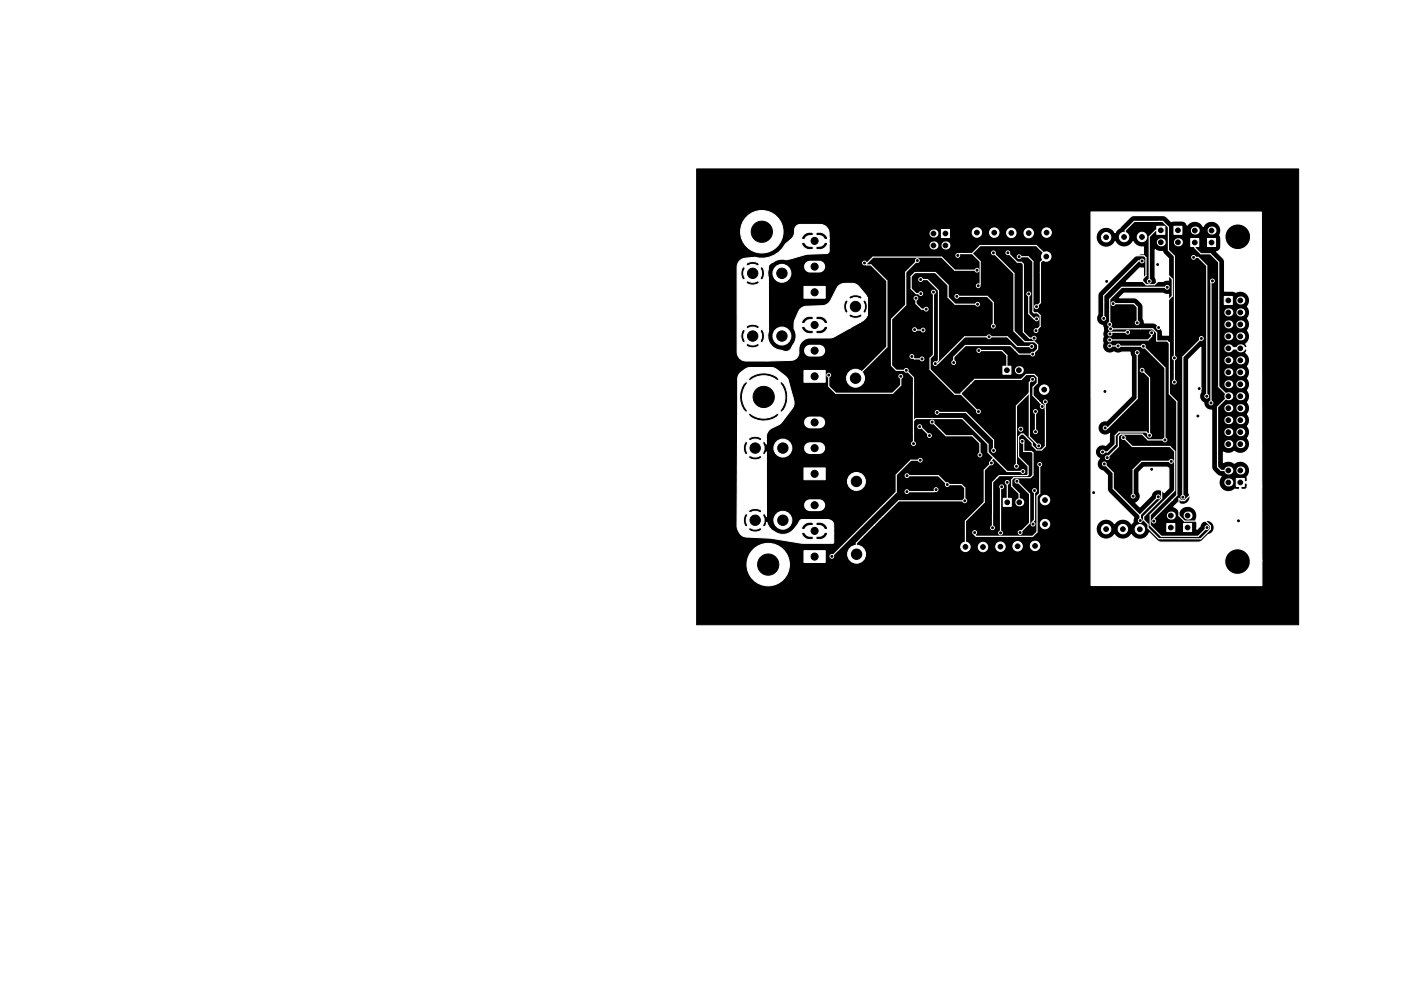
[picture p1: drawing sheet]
<svg xmlns="http://www.w3.org/2000/svg" width="297mm" height="210mm" viewBox="0 0 297 210" stroke-linecap="round" stroke-linejoin="round" font-family="sans-serif">
<path d="M147.7 35.8h127.6v96.8h-127.6z" fill="#000" stroke="#000" stroke-width=".21"/>
<g fill="#fff" stroke="#fff" stroke-width=".21">
<circle cx="238.1" cy="112.3" r="1"/>
<circle cx="238.3" cy="50.3" r="1"/>
<circle cx="241.7" cy="112.3" r="1"/>
<circle cx="242.1" cy="50.3" r="1"/>
<circle cx="234.5" cy="112.3" r="1"/>
<circle cx="234.5" cy="50.3" r="1"/>
<circle cx="208.4" cy="116.1" r="1"/>
<circle cx="210.8" cy="49.4" r="1"/>
<circle cx="162.9" cy="119.8" r="4.5"/>
<circle cx="161.5" cy="49.2" r="4.5"/>
<circle cx="221.6" cy="106.1" r="1"/>
<circle cx="221.8" cy="54.4" r="1"/>
<circle cx="204.7" cy="116" r="1"/>
<circle cx="207.1" cy="49.3" r="1"/>
<circle cx="215.8" cy="115.9" r="1"/>
<circle cx="218.1" cy="49.4" r="1"/>
<circle cx="221.4" cy="82.7" r="1"/>
<circle cx="221.6" cy="111.2" r="1"/>
<circle cx="212.1" cy="116" r="1"/>
<circle cx="214.4" cy="49.4" r="1"/>
<circle cx="219.5" cy="115.8" r="1"/>
<circle cx="221.9" cy="49.3" r="1"/>
</g>
<circle cx="249.7" cy="51.4" r=".85" fill="#fff"/>
<g fill="#fff" stroke="#fff" stroke-width=".21">
<path d="M248.9 48h1.7v1.7h-1.7z"/>
<path d="M170.5 116.8h4.5v2.5h-4.5z"/>
<path d="M170.5 78.6h4.5v2.5h-4.5z"/>
<path d="M170.5 99.3h4.5v2.5h-4.5z"/>
<path d="M170.5 60.8h4.5v2.5h-4.5z"/>
<circle cx="166" cy="110.4" r="1.9"/>
<circle cx="159.6" cy="71.3" r="1.9"/>
<circle cx="166" cy="95.1" r="1.9"/>
<circle cx="159.6" cy="58" r="1.9"/>
<circle cx="161.9" cy="84.2" r="4.5"/>
</g>
<path d="M171.7 51.1h2M171.7 56.6h2M171.7 68.9h2M171.7 74.4h2M171.7 89.6h2M171.7 95.1h2M171.7 107.2h2M171.7 112.6h2" fill="none" stroke="#fff" stroke-width="2.5"/>
<g fill="#fff">
<circle cx="197.9" cy="52.1" r=".85"/>
<circle cx="197.9" cy="49.5" r=".85"/>
<circle cx="200.5" cy="52.1" r=".85"/>
</g>
<path d="M199.6 48.7h1.7v1.7h-1.7z" fill="#fff" stroke="#fff" stroke-width=".21"/>
<circle cx="253.3" cy="48.9" r=".85" fill="#fff"/>
<path d="M252.5 50.6h1.7v1.7h-1.7z" fill="#fff" stroke="#fff" stroke-width=".21"/>
<circle cx="256.9" cy="48.9" r=".85" fill="#fff"/>
<path d="M256 50.6h1.7v1.7h-1.7z" fill="#fff" stroke="#fff" stroke-width=".21"/>
<circle cx="246.1" cy="51.4" r=".85" fill="#fff"/>
<g fill="#fff" stroke="#fff" stroke-width=".21">
<path d="M245.3 48h1.7v1.7h-1.7z"/>
<circle cx="181.4" cy="80.2" r="1.9"/>
<circle cx="181.4" cy="65" r="1.9"/>
</g>
<circle cx="251.8" cy="109.4" r=".85" fill="#fff"/>
<path d="M250.9 111.1h1.7v1.7h-1.7z" fill="#fff" stroke="#fff" stroke-width=".21"/>
<circle cx="248.2" cy="109.4" r=".85" fill="#fff"/>
<path d="M247.4 111.1h1.7v1.7h-1.7z" fill="#fff" stroke="#fff" stroke-width=".21"/>
<circle cx="216.1" cy="106.6" r=".85" fill="#fff"/>
<g fill="#fff" stroke="#fff" stroke-width=".21">
<path d="M212.7 105.7h1.7v1.7h-1.7z"/>
<path d="M212.6 77.7h1.7v1.7h-1.7z"/>
</g>
<circle cx="216" cy="78.5" r=".85" fill="#fff"/>
<g fill="#fff" stroke="#fff" stroke-width=".21">
<path d="M259.6 62.9h1.7v1.7h-1.7z"/>
<circle cx="181.6" cy="117.6" r="1.9"/>
<circle cx="181.6" cy="102.1" r="1.9"/>
</g>
<g fill="#fff">
<circle cx="263" cy="63.7" r=".85"/>
<circle cx="260.4" cy="66.3" r=".85"/>
<circle cx="263" cy="66.3" r=".85"/>
<circle cx="260.4" cy="68.8" r=".85"/>
<circle cx="263" cy="68.8" r=".85"/>
<circle cx="260.4" cy="71.4" r=".85"/>
<circle cx="263" cy="71.4" r=".85"/>
<circle cx="260.4" cy="73.9" r=".85"/>
<circle cx="263" cy="73.9" r=".85"/>
<circle cx="260.4" cy="76.4" r=".85"/>
<circle cx="263" cy="76.4" r=".85"/>
<circle cx="260.4" cy="79" r=".85"/>
<circle cx="263" cy="79" r=".85"/>
<circle cx="260.4" cy="81.5" r=".85"/>
<circle cx="263" cy="81.5" r=".85"/>
<circle cx="260.4" cy="84.1" r=".85"/>
<circle cx="263" cy="84.1" r=".85"/>
<circle cx="260.4" cy="86.6" r=".85"/>
<circle cx="263" cy="86.6" r=".85"/>
<circle cx="260.4" cy="89.1" r=".85"/>
<circle cx="263" cy="89.1" r=".85"/>
<circle cx="260.4" cy="91.7" r=".85"/>
<circle cx="263" cy="91.7" r=".85"/>
<circle cx="260.4" cy="94.2" r=".85"/>
<circle cx="263" cy="94.2" r=".85"/>
<circle cx="260.4" cy="99.8" r=".85"/>
<circle cx="263" cy="99.8" r=".85"/>
<circle cx="260.4" cy="102.4" r=".85"/>
</g>
<g fill="#fff" stroke="#fff" stroke-width=".21">
<path d="M262.1 101.5h1.7v1.7h-1.7z"/>
<path d="M157 79.1l1.2-.9 .6-.2h4.9l1 .4 2 1.6 .3 .5h-1.8a4.6 4.6 0 0 0-6.6 0l3.3 3.3 3.3-3.3h1.8l1.1 3.8h-1.1a4.2 4.2 0 0 0-1.4-3.4l-3.3 3.3h-.8l-3.3-3.3a4.6 4.6 0 0 0 0 6.6l3.3-3.3h.8l3.3 3.3a4 4 0 0 0 1.4-3.2h1.1l.3 1.3-.3 .8-1.1 1.5h-1.8l-3.3-3.3-3.3 3.3a4.6 4.6 0 0 0 6.6 0h1.8l-1.4 1.9-1.9 1a2.1 2.1 0 0 0-1.2 1.9v.5h-.9a1.94 1.94 0 0 0-2.9 0l1.4 1.4 1.5-1.4h.9v1l-.2-.4-.3-.2-1.5 1.5h-.8l-1.5-1.5a1.94 1.94 0 0 0 0 2.9l1.5-1.4h.8l1.5 1.4 .3-.2 .2-.4v1h-.9l-1.5-1.4-1.4 1.4a1.94 1.94 0 0 0 2.9 0h.9v11.6h-.9a1.94 1.94 0 0 0-2.9 0l1.4 1.5 1.5-1.5h.9v1.1l-.2-.4-.3-.3-1.5 1.5h-.8l-1.5-1.5a1.94 1.94 0 0 0 0 2.9l1.5-1.4h.8l1.5 1.4a1.08 1.08 0 0 0 .6-1l.8 1.4h-1.8l-1.5-1.4-1.4 1.4a1.94 1.94 0 0 0 2.9 0h1.8a3.3 3.3 0 0 0 5.1-.1l.7-1a1.04 1.04 0 0 1 .9-.9h5.3a1.27 1.27 0 0 1 1.4 1.1v.8h-1.3l-.5-.8a2.18 2.18 0 0 0-2-.5 2.98 2.98 0 0 0-2.6 .5 .9 .9 0 0 0-.4 1h2.4v-1.5h.6v1.5h2.4l.1-.2h1.3v1.1h-1.3l-.1-.3h-5.4a1.41 1.41 0 0 0 1.4 1.6h1v-1.6h.6v1.6a1.99 1.99 0 0 0 2.5-1.3h1.3l-.1 2.1a41.2 41.2 0 0 1-13.3-1.1l-5.2-.3a2.28 2.28 0 0 1-1.9-2.3l.1-31.2 .2-.7z"/>
<path d="M156.8 55.4l.9-.6 2.3-.2a5.6 5.6 0 0 0 6.5-2.8l1.4-1.2 .5-1.1a1.43 1.43 0 0 1 1.3-1.9h4.5a1.9 1.9 0 0 1 1.6 1.9v1h-.3l-.3-.5-.5-.5a3.3 3.3 0 0 0-2.3-.2 1.99 1.99 0 0 0-2.4 1.2v.3h2.4v-1.5h.6v1.5h2.4l.1-.3h.3v1.2h-.3l-.1-.3h-5.4a1.41 1.41 0 0 0 1.4 1.6h1v-1.6h.6v1.6a1.99 1.99 0 0 0 2.5-1.3h.3v1.5l-.1 .3-.3 .3-4.4 .2-4.3 1.1a4.1 4.1 0 0 0-3.3 .7l-.3 .3h-2.1l-.2-.3-.5-.2a2.01 2.01 0 0 0-2.2 .5l1.5 1.5 1.4-1.5h2.1l-.2 .4-.1 1.7h-.7a1.71 1.71 0 0 0-.6-1.7l-1.5 1.5h-.8l-1.5-1.5-.3 .3-.2 .5a2.01 2.01 0 0 0 .5 2.1l1.5-1.4h.8l1.5 1.4 .3-.3 .3-.9h.7l.1 1.7h-1.9l-1.4-1.5-1.5 1.5 .3 .3 .5 .2a2.01 2.01 0 0 0 2.1-.5h1.9l.1 9.5h-2l-.2-.3-.5-.2a2.01 2.01 0 0 0-2.2 .5l1.5 1.5 1.4-1.5h2l-.2 2.1h-.7a1.71 1.71 0 0 0-.6-1.6l-1.5 1.4h-.8l-1.5-1.4-.3 .2-.2 .5a2.01 2.01 0 0 0 .5 2.1l1.5-1.4h.8l1.5 1.4 .3-.3 .3-.9h.7l.1 .7 .5 1h-2.4l-1.4-1.5-1.5 1.5 .3 .3 .5 .2a2.01 2.01 0 0 0 2.1-.5h2.5a3.4 3.4 0 0 0 2.1 1.1l.6 .2a1.32 1.32 0 0 0 1.6-.7l.3-.6a2.98 2.98 0 0 0 .2-3.5l.1-1.6 .9-2 .5-.6 .9-.5 3.6-.1a2.1 2.1 0 0 0 1.8-1.2l1.4-2.8 .6-.5 .7-.3h2.1l.8 .3 1.8 2.1 .4 .7h-1.1a1.94 1.94 0 0 0-2.9 0l1.5 1.4 1.4-1.4h1.1v2l-.1-.9-.2-.5-.3-.2-1.5 1.4h-.8l-1.5-1.4a1.94 1.94 0 0 0 0 2.9l1.5-1.5h.8l1.5 1.5 .3-.2 .3-1.1v1.7h-1.1l-1.4-1.4-1.5 1.4a1.94 1.94 0 0 0 2.9 0h1.1l-.6 .8-.9 .7h-6.9l-.3-.5-.5-.5a3.3 3.3 0 0 0-2.3-.3 1.99 1.99 0 0 0-2.4 1.3v.2h2.4v-1.5h.6v1.5h2.4l.1-.2h6.9l-2.1 1.1h-4.8l-.1-.3h-5.4a1.41 1.41 0 0 0 1.4 1.6h1v-1.6h.6v1.6a1.99 1.99 0 0 0 2.5-1.3h4.8l-3.9 2.1-4.7 .1a2.48 2.48 0 0 0-2.3 3.1 1.67 1.67 0 0 1-1.6 1.7l-9.9 .1a1.9 1.9 0 0 1-1.6-1.9v-18l.1-.6z"/>
<circle cx="160.1" cy="110.4" r="1.9"/>
<circle cx="165.8" cy="71.3" r="1.9"/>
<circle cx="160.1" cy="95.1" r="1.9"/>
<circle cx="165.8" cy="58" r="1.9"/>
<circle cx="193.3" cy="75.6" r=".4"/>
<circle cx="207.2" cy="57.3" r=".4"/>
<circle cx="183.3" cy="55.8" r=".4"/>
<circle cx="195.5" cy="76.1" r=".4"/>
<circle cx="219" cy="75.1" r=".4"/>
<circle cx="202.2" cy="76.9" r=".4"/>
<circle cx="210.6" cy="53.6" r=".4"/>
<circle cx="213.7" cy="53.6" r=".4"/>
<circle cx="219.3" cy="71.7" r=".4"/>
<circle cx="219.6" cy="70.1" r=".4"/>
<circle cx="216.1" cy="54.5" r=".4"/>
<circle cx="202.9" cy="62.9" r=".4"/>
<circle cx="210.6" cy="69.2" r=".4"/>
<circle cx="175.7" cy="79.6" r=".4"/>
<circle cx="191" cy="79.8" r=".4"/>
<circle cx="216.7" cy="93.6" r=".4"/>
<circle cx="219" cy="111.2" r=".4"/>
<circle cx="219.3" cy="104.1" r=".4"/>
<circle cx="204.6" cy="106.2" r=".4"/>
<circle cx="200.8" cy="102.8" r=".4"/>
<circle cx="216.4" cy="91.1" r=".4"/>
<circle cx="192.3" cy="100.9" r=".4"/>
<circle cx="206.7" cy="113" r=".4"/>
<circle cx="220.4" cy="98.5" r=".4"/>
<circle cx="212.1" cy="113.1" r=".4"/>
<circle cx="212.4" cy="103.3" r=".4"/>
<circle cx="218.9" cy="80.5" r=".4"/>
<circle cx="220.2" cy="94.6" r=".4"/>
<circle cx="215.5" cy="98.9" r=".4"/>
<circle cx="215.6" cy="102.1" r=".4"/>
<circle cx="216.3" cy="113" r=".4"/>
<circle cx="198.7" cy="87.5" r=".4"/>
<circle cx="210.6" cy="95.6" r=".4"/>
<circle cx="176.4" cy="118" r=".4"/>
<circle cx="195.1" cy="97.6" r=".4"/>
<circle cx="254" cy="88.3" r=".4"/>
<circle cx="234.6" cy="59.7" r=".4"/>
<circle cx="234.3" cy="83.1" r=".4"/>
<circle cx="245.4" cy="56.1" r=".4"/>
<circle cx="245.6" cy="69.5" r=".4"/>
<circle cx="244.2" cy="99.6" r=".4"/>
<circle cx="231.9" cy="104.5" r=".4"/>
<circle cx="254.3" cy="82.4" r=".4"/>
<circle cx="262.6" cy="110.5" r=".4"/>
<circle cx="240.2" cy="105.3" r=".4"/>
<circle cx="248.3" cy="97.9" r=".4"/>
<circle cx="234" cy="67.6" r=".4"/>
<circle cx="242.1" cy="55.4" r=".4"/>
<circle cx="256.8" cy="85.5" r=".4"/>
<circle cx="257.1" cy="59.6" r=".4"/>
<circle cx="235.3" cy="68.8" r=".4"/>
<circle cx="247.5" cy="61" r=".4"/>
<circle cx="243.7" cy="59.7" r=".4"/>
<circle cx="198.3" cy="77.1" r=".4"/>
<circle cx="209.7" cy="71.5" r=".4"/>
<circle cx="218.7" cy="73.5" r=".4"/>
<circle cx="195.2" cy="59.3" r=".4"/>
<circle cx="235.3" cy="70.8" r=".4"/>
<circle cx="242.2" cy="78.5" r=".4"/>
<circle cx="243.7" cy="92.4" r=".4"/>
<circle cx="239.1" cy="70.5" r=".4"/>
<circle cx="233.8" cy="95.9" r=".4"/>
<circle cx="192.2" cy="78.6" r=".4"/>
<circle cx="194.5" cy="55.3" r=".4"/>
<circle cx="193.7" cy="94.1" r=".4"/>
<circle cx="210.2" cy="98.2" r=".4"/>
<circle cx="216.9" cy="100" r=".4"/>
<circle cx="249" cy="81.1" r=".4"/>
<circle cx="249" cy="75.9" r=".4"/>
<circle cx="219.8" cy="67.7" r=".4"/>
<circle cx="218.1" cy="62.3" r=".4"/>
<circle cx="221.6" cy="85.2" r=".4"/>
<circle cx="210.4" cy="112" r=".4"/>
<circle cx="219.5" cy="91.6" r=".4"/>
<circle cx="219.5" cy="87.3" r=".4"/>
<circle cx="241.8" cy="110.4" r=".4"/>
<circle cx="245.6" cy="105.4" r=".4"/>
<circle cx="235.3" cy="72.1" r=".4"/>
<circle cx="244.2" cy="70.6" r=".4"/>
<circle cx="234.1" cy="98.4" r=".4"/>
<circle cx="250.8" cy="105.5" r=".4"/>
<circle cx="254.7" cy="71.8" r=".4"/>
<circle cx="247" cy="93.3" r=".4"/>
<circle cx="242.4" cy="73.5" r=".4"/>
<circle cx="237.1" cy="73.4" r=".4"/>
<circle cx="235.3" cy="73.4" r=".4"/>
<circle cx="234.8" cy="97.1" r=".4"/>
<circle cx="236" cy="64.4" r=".4"/>
<circle cx="234.3" cy="90.8" r=".4"/>
<circle cx="241.1" cy="74.8" r=".4"/>
<circle cx="241.1" cy="68.5" r=".4"/>
<circle cx="253.1" cy="54.6" r=".4"/>
<circle cx="255.9" cy="84.1" r=".4"/>
<circle cx="203.1" cy="54.2" r=".4"/>
<circle cx="219.8" cy="65.1" r=".4"/>
<circle cx="207.4" cy="60.6" r=".4"/>
<circle cx="207.5" cy="74.4" r=".4"/>
<circle cx="197.9" cy="62" r=".4"/>
<circle cx="207.5" cy="87.3" r=".4"/>
<circle cx="221" cy="86.2" r=".4"/>
<circle cx="213.5" cy="102.3" r=".4"/>
<circle cx="255.9" cy="111.9" r=".4"/>
<circle cx="238.2" cy="92.8" r=".4"/>
<circle cx="235.5" cy="69.8" r=".4"/>
<circle cx="244.6" cy="110.6" r=".4"/>
<circle cx="194.2" cy="63.3" r=".4"/>
<circle cx="196.4" cy="65.6" r=".4"/>
<circle cx="195" cy="90.5" r=".4"/>
<circle cx="197.1" cy="92.4" r=".4"/>
<circle cx="192.3" cy="104.3" r=".4"/>
<circle cx="198.5" cy="103.9" r=".4"/>
<circle cx="195.7" cy="70" r=".4"/>
<circle cx="193.9" cy="69.9" r=".4"/>
<circle cx="195.2" cy="62.3" r=".4"/>
<circle cx="207.3" cy="64.5" r=".4"/>
<circle cx="207.8" cy="96.5" r=".4"/>
<circle cx="197.6" cy="89.5" r=".4"/>
</g>
<g fill="none" stroke="#fff" stroke-width=".25">
<path d="M194.5 55.3l-2.5 2.4v7l-3 3v9.9l1 1h2.2l1.5 1.5v9.2M195.2 59.3h.1M195.2 59.3h1.4l2.4 2.3v14.9l-.7 .6h.6l5.6-5.6h9.1l2 2h3.1M206.1 53.8h-2.6l-.4 .4M206.1 53.8l1.7 1.7v4.7l-.4 .4M206.1 53.8l1.7-1.7h11.9l2.1 2.1v.2M207.2 57.3h-4.8l-2.8-2.7h-14.5l-1.3 1.2h-.5l.4 .4h1l3.3 3.4v14l-6.6 6.6M210.6 53.6l4.4 4.4v12.2l2.2 2.3h2.1l.7 .7v.9l-1 1h-2.9l-1.9-1.8h-9.5l-2.5 2.5v1.1M213.7 53.6l2 2h.9l.4 .5v14.3l1.3 1.3h1M216.1 54.5h1.9l1 1v10.6l.2 .3h.8l.5 .5v2.4l-.9 .8M220.6 57.9h.1M220.6 53h.1"/>
<path d="M221.8 54.4l-1.2 1.3v8.5l-.8 .9M221.8 54.4h.1M234.6 59.7l5.4-5.4h2.6l.4 .4v3.8l-.7 .7v.5l.7 .7h1.8l.6-.6v-3.7l3.1 3.1v3.6l-2.8 2.9v1.9M235 59.3h.1M242.1 55.4h-.7l-7.4 7.3v4.9M245.9 47h.6l1.2 1.2v4.9l1.3 1.3v26.7M245.9 47h-5.4l-1.9 1.9v1.4M245.9 47h-.2M246.1 48.9h-1.1l-1.3 1.3v9.5M253.1 54.6h1l1.8 1.8v27.7M253.3 51.5v1.1l1.3 1.2h2l1.8 1.8v26.4l2 2.1-2.3 2.3v12.7l.8 .7h1.5M257.1 59.6l-.3 .3v25.6"/>
<path d="M175.7 79.6v2.4l1.5 1.4h12.1l1.7-1.7v-1.9M193.3 75.6l.6 .5h1.6M193.9 69.9l1.8 .1M194.2 63.3v1.1l1.2 1.2h1M195.2 62.3h-1l-1-1v-2.7l.8-.8h4.3l2.7 2.7v2.6l1.5 1.4h4.8M197.9 62v13.3l-.7 .7v2.4l5.2 5.2h1.4M202.2 76.4h.1M202.9 62.9h6.4l1.3 1.3v5M207.5 74.4h4.9l1.1 1v3.1M215.2 74.2h.1M218.1 62.3v4.2l1.1 1.2h.6M218.2 73.5h.1"/>
<path d="M220 69.7h.1M235.3 73.4l7.1 .1 4.6 4.5v15.3h-3.6l-1.2-1.2h-4.6l-.5 .5v2.1l-2.3 2.4M235.5 69.8h.1M235.5 69.8h8.9l.8 .8v1.7h2.3l.4 .5M236 64.4h4.4l.7 .7v3.4M239.1 70.5h-3.4l-.4 .3M241.1 74.8h.1M241.1 74.8v9.8l-6.2 6.2h-.6M242.2 78.5l1.5 1.6v12.3l-.7-.7h-5.8l-.8 .7v1.9l-1.6 1.6h-1M243.3 60.4h.1M244.2 70.6v.8l-.8 .7h-8.1M245.7 67.6l-.1 1.9"/>
<path d="M245.7 67.6v.2M247.5 61h-9.7l-2.5 2.5v5.3M247.9 72.7v10.9l1.6 1.6v19.9l-4.9 4.9v.6M249 79h.1M254.7 71.8h.1M254.7 71.8l-3.9 3.9v29.8M193.7 89.3v4.8M193.7 89.3l.5-.5h9.8l5.5 5.5v1.7l4 4h3.4M195 90.5h.2l1.9 1.9M195.1 97.6h-2l-3.1 3.1v3.7l-13.6 13.6M197.6 89.5l3 2.9h5.6l1.6 1.6v2.5M198.7 87.5h6.1l5.8 5.8v2.3"/>
<path d="M203.8 83.6l3.7 3.7M205.9 81.3l-2.1 2.1v.2M205.9 81.3l.8-.8h9.8l1.1-1.1h1.7l.6 .7v1.2l-.8 .8M206 81.2l-.1 .1M210.7 97.1l-.5 .5v.6l-1.5 1.5v6.9l-4 3.9v5.5M215.5 98.9h.1M216.7 93.6l.4 .4v1.8h1.6l.3 .3v4.7l-.5 .5h-3.6l-.4 .5v1.3l1.6 1.6v1.9M218.2 83.4l-2.7 2.7v12.8M218.9 80.5l-.7 .7v11.4l2 2M219 82.1v1.8l1.1 1.1M219.5 87.3v4.2M220.1 85l.9 .9v.3"/>
<path d="M220.1 85h.1M220.4 98.5v6.2l-.5 .5v7.7l-1 .9h-11.9l-.3-.3v-.5M220.5 85.4v.1M221.6 85.2l.1 9.4-.9 .9h-1l-.9-1v-.5l-1.9-1.9h-.5l-.5 .6v4.2l2 2v1.8l-.2 .2h-5.9l-.5 .5M234.1 98.4l1.9 1.9v3.4l5.8 5.7M234.8 97.1h.1M238.2 92.8l1.9 1.9h7.9l1.1 1.1v8.2l-5.2 5.2v2.2l2.3 2.4h7.9l1.8-1.9M248.3 97.9h-6.3l-1.8 1.8v5.6M254.3 82.4l-.3 .3v20.7l-2.9 2.8h-.7l-.4-.5v3.7l1.1 1.2h4.5l1 1v.7l-2 2h-8.9l-2.3-2.3v-.8l-.9-.9v-.7l3.8-3.8v-4.1l-2.1-2.1M255.9 84.1h.1M162.9 119.8h3.2M182.8 113.9h.1"/>
<path d="M185.4 111.4h.1M187.4 107.1h.1M192.3 100.9h6.7l1.8 1.9h3.1l.7 .7v2.7h-14.1l-8.9 9v2.4M198.5 103.9l-.5 .4h-5.7M210.4 112h.1M210.4 109h.1M211.4 101.4l-1 .9v9.7M211.6 101.2l-.2 .2M212.4 103.3l-.3 .2v9.6M213.5 102.3l.1 .1M213.6 102.4v4.2M215.6 102.1l2.7 2.7v6.2l-2 2"/>
<path d="M216.3 113h.1M219.3 104.1v6.2l-.3 .3v.6M245.6 105.4l-3.8 3.8v1.2M248.5 106.1h.1"/>
</g>
<g fill="#fff" stroke="#fff" stroke-width=".25">
<path d="M231.3 45h36.1v5h-2.2l-.1-.6a2.74 2.74 0 0 0-4.5-1.2 2.74 2.74 0 0 0 .9 4.6 2.74 2.74 0 0 0 3.7-2.8h2.2l.1 13.6h-2.6v-.4a2.13 2.13 0 0 0-3-1.2l-.6-.2h-1.7v-6.4l-.3-.7-1.3-1.3 .5-.3 .3-.6 .1-1.9-.2-.6a2.03 2.03 0 0 0-.8-2.8 2.03 2.03 0 0 0-2.8 .8 1.97 1.97 0 0 0-3.4-.2l-.3-.6-.6-.3h-1.9l-.6 .1-1.1-1.1-.4-.1-6.6-.1-.6 .4-3.2 3.3a2.13 2.13 0 0 0-3.2-.7 2.13 2.13 0 0 0 0 3.3 2.13 2.13 0 0 0 3.2-.7 2.13 2.13 0 0 0 3.8 0 2.11 2.11 0 0 0 2.2 1.1v1.5h-.7l-1.2 .6-7.5 7.5-.2 .7v4a1.52 1.52 0 0 0 1 2.4 2.62 2.62 0 0 1 0 1.9l.1 .4-.1 .6v1a1.54 1.54 0 0 0 .6 1.7 1.54 1.54 0 0 0 1.8 0l.7 .2 .9-.2h1.8l.3 1v8.3l-5.3 5.3a1.53 1.53 0 0 0-1.8 1.9 1.53 1.53 0 0 0 2.5 .8l-.1 1.7-.8 .8a1.53 1.53 0 0 0-2 .7 1.53 1.53 0 0 0 .7 2.1 1.52 1.52 0 0 0-.4 1.5 1.52 1.52 0 0 0 1.2 1.1l.9 .9v2.9l.2 .7 5.4 5.4-.2 .5a.66 .66 0 0 1-.3 .8 2.12 2.12 0 0 0-3.6 0 2.13 2.13 0 0 0-3.2-.4 2.13 2.13 0 0 0 0 3.2 2.13 2.13 0 0 0 3.2-.5 2.12 2.12 0 0 0 3.6 0 2.12 2.12 0 0 0 2 1 2.12 2.12 0 0 0 1.8-1.4l1.8 1.8 .7 .2h8.1l.5-.2 1.6-1.4a1.53 1.53 0 0 0 .5-2.6 1.53 1.53 0 0 0-2.5 .9l-.6 .6v-1.4l-.3-.5a1.98 1.98 0 0 0-.8-2.8 1.98 1.98 0 0 0-2.7 .9l-.5-.6-.6-.4 .9-.8a1.53 1.53 0 0 0 2-.1 1.53 1.53 0 0 0 .2-2v-28.3l2.6-2.6-.1 9.6a1.53 1.53 0 0 0 .7 2.2 1.52 1.52 0 0 0 1.7 1.5v12.3l.2 .5 .9 .9 .9 .4a2.02 2.02 0 0 0 .2 2.7 2.02 2.02 0 0 0 2.8 0h.8l.1-.1v-1.5h1.5l.2-.1-.1-.8a2.02 2.02 0 0 0 0-2.8 2.02 2.02 0 0 0-2.7-.2l-1.1-.5-1.2 .3v-2.2a2 2 0 0 0 2.3-.1 1.99 1.99 0 0 0 2.7-.2 1.99 1.99 0 0 0 .1-2.7 2.02 2.02 0 0 0 0-2.5 2.02 2.02 0 0 0 0-2.5 2.02 2.02 0 0 0 0-2.6 2.02 2.02 0 0 0 0-2.5 2.02 2.02 0 0 0 0-2.6 2.02 2.02 0 0 0 0-2.5 1.98 1.98 0 0 0-.4-2.9l.3-.5-.1-.3-4 .1v-.3h4l.1-.2-.3-.6 .1-.1a2.02 2.02 0 0 0 .3-2.8 2.02 2.02 0 0 0 0-2.6 2.02 2.02 0 0 0 0-2.5l.4-.7v-.7h2.6v39.6h-3v-.6l-.2-.1h-1.2v1.2l.2 .1h.8l.2-.2 .2-.4h3v15.7h-2.4a2.74 2.74 0 0 0-4.2-2.1 2.74 2.74 0 0 0 0 4.7 2.74 2.74 0 0 0 4.2-2.1v-.5h2.4v5.3h-36.2z"/>
<path d="M242.5 99.1h5l.3 .2v4.2l-1 1a1.52 1.52 0 0 0-1.6-.6 1.52 1.52 0 0 0-1.1 1.2l-2.4 2.4-.9-.8a1.52 1.52 0 0 0 .7-2.3v-4.2z"/>
<path d="M237.4 63.2l.9-1h8.3l.4 .2 .7 .1v8.6h-1.2v-.8l-.2-.4-1.4-1.3-2.3-.1-.2-.9-.1-2.9-1.2-1.3-.7-.2z"/>
<path d="M244.9 53l.6 .3h1l.2 .5 1 1.1v4.6h-.7l-.4 .2h-1.4l-.3-.9z"/>
<path d="M238.8 59.7l2.9-2.9 .7 .1v1.9l-.3 .9z"/>
</g>
<g fill="#000" stroke="#000" stroke-width=".21">
<circle cx="159.6" cy="58" r="1.1"/>
<circle cx="161.5" cy="49.2" r="2.25"/>
<circle cx="165.8" cy="58" r="1.1"/>
<circle cx="172.7" cy="56.6" r=".75"/>
<circle cx="172.7" cy="51.1" r=".75"/>
<circle cx="179.1" cy="45.3" r="1.6"/>
<circle cx="183.3" cy="55.8" r=".2"/>
<circle cx="194.5" cy="55.3" r=".2"/>
<circle cx="195.2" cy="59.3" r=".2"/>
<circle cx="197.9" cy="49.5" r=".5"/>
<circle cx="197.9" cy="52.1" r=".5"/>
<circle cx="200.5" cy="49.5" r=".5"/>
<circle cx="200.5" cy="52.1" r=".5"/>
<circle cx="203.1" cy="54.2" r=".2"/>
<circle cx="207.1" cy="49.3" r=".5"/>
<circle cx="207.2" cy="57.3" r=".2"/>
<circle cx="210.6" cy="53.6" r=".2"/>
<circle cx="210.8" cy="49.4" r=".5"/>
<circle cx="213.7" cy="53.6" r=".2"/>
<circle cx="214.4" cy="49.4" r=".5"/>
<circle cx="216.1" cy="54.5" r=".2"/>
<circle cx="218.1" cy="49.4" r=".5"/>
<circle cx="221.8" cy="54.4" r=".5"/>
<circle cx="221.9" cy="49.3" r=".5"/>
<circle cx="234.5" cy="50.3" r=".5"/>
<circle cx="234.6" cy="59.7" r=".2"/>
<circle cx="238.3" cy="50.3" r=".5"/>
<circle cx="242.1" cy="50.3" r=".5"/>
<circle cx="242.1" cy="55.4" r=".2"/>
<circle cx="243.7" cy="59.7" r=".2"/>
<circle cx="245.4" cy="56.1" r=".2"/>
<circle cx="246.1" cy="51.4" r=".5"/>
<circle cx="246.1" cy="48.9" r=".5"/>
<circle cx="249.7" cy="51.4" r=".5"/>
<circle cx="249.7" cy="48.9" r=".5"/>
<circle cx="253.1" cy="54.6" r=".2"/>
<circle cx="253.3" cy="51.5" r=".5"/>
<circle cx="253.3" cy="48.9" r=".5"/>
<circle cx="256.9" cy="48.9" r=".5"/>
<circle cx="256.9" cy="51.5" r=".5"/>
<circle cx="257.1" cy="59.6" r=".2"/>
<circle cx="262.4" cy="50.2" r="1.6"/>
<circle cx="159.6" cy="71.3" r="1.1"/>
<circle cx="165.8" cy="71.3" r="1.1"/>
<circle cx="172.7" cy="68.9" r=".75"/>
<circle cx="172.7" cy="62" r=".75"/>
<circle cx="172.7" cy="74.4" r=".75"/>
<circle cx="172.7" cy="79.8" r=".75"/>
<circle cx="175.7" cy="79.6" r=".2"/>
<circle cx="181.4" cy="65" r="1.1"/>
<circle cx="191" cy="79.8" r=".2"/>
<circle cx="192.2" cy="78.6" r=".2"/>
<circle cx="193.3" cy="75.6" r=".2"/>
<circle cx="193.9" cy="69.9" r=".2"/>
<circle cx="194.2" cy="63.3" r=".2"/>
<circle cx="195.2" cy="62.3" r=".2"/>
<circle cx="195.5" cy="76.1" r=".2"/>
<circle cx="195.7" cy="70" r=".2"/>
<circle cx="196.4" cy="65.6" r=".2"/>
<circle cx="197.9" cy="62" r=".2"/>
<circle cx="198.3" cy="77.1" r=".2"/>
<circle cx="202.2" cy="76.9" r=".2"/>
<circle cx="202.9" cy="62.9" r=".2"/>
<circle cx="207.3" cy="64.5" r=".2"/>
<circle cx="207.4" cy="60.6" r=".2"/>
<circle cx="207.5" cy="74.4" r=".2"/>
<circle cx="209.7" cy="71.5" r=".2"/>
<circle cx="210.6" cy="69.2" r=".2"/>
<circle cx="213.5" cy="78.5" r=".5"/>
<circle cx="216" cy="78.5" r=".5"/>
<circle cx="218.1" cy="62.3" r=".2"/>
<circle cx="218.7" cy="73.5" r=".2"/>
<circle cx="219" cy="75.1" r=".2"/>
<circle cx="219.3" cy="71.7" r=".2"/>
<circle cx="219.6" cy="70.1" r=".2"/>
<circle cx="219.8" cy="65.1" r=".2"/>
<circle cx="219.8" cy="67.7" r=".2"/>
<circle cx="234" cy="67.6" r=".2"/>
<circle cx="235.3" cy="68.8" r=".2"/>
<circle cx="235.3" cy="73.4" r=".2"/>
<circle cx="235.3" cy="72.1" r=".2"/>
<circle cx="235.3" cy="70.8" r=".2"/>
<circle cx="235.5" cy="69.8" r=".2"/>
<circle cx="236" cy="64.4" r=".2"/>
<circle cx="237.1" cy="73.4" r=".2"/>
<circle cx="239.1" cy="70.5" r=".2"/>
<circle cx="241.1" cy="74.8" r=".2"/>
<circle cx="241.1" cy="68.5" r=".2"/>
<circle cx="242.2" cy="78.5" r=".2"/>
<circle cx="242.4" cy="73.5" r=".2"/>
<circle cx="244.2" cy="70.6" r=".2"/>
<circle cx="245.6" cy="69.5" r=".2"/>
<circle cx="247.5" cy="61" r=".2"/>
<circle cx="249" cy="75.9" r=".2"/>
<circle cx="254.7" cy="71.8" r=".2"/>
<circle cx="260.4" cy="63.7" r=".5"/>
<circle cx="260.4" cy="73.9" r=".5"/>
<circle cx="260.4" cy="76.4" r=".5"/>
<circle cx="260.4" cy="68.8" r=".5"/>
<circle cx="260.4" cy="71.4" r=".5"/>
<circle cx="260.4" cy="79" r=".5"/>
<circle cx="260.4" cy="66.3" r=".5"/>
<circle cx="263" cy="79" r=".5"/>
<circle cx="263" cy="63.7" r=".5"/>
<circle cx="263" cy="68.8" r=".5"/>
<circle cx="263" cy="76.4" r=".5"/>
<circle cx="263" cy="73.9" r=".5"/>
<circle cx="263" cy="71.4" r=".5"/>
<circle cx="263" cy="66.3" r=".5"/>
<circle cx="160.1" cy="95.1" r="1.1"/>
<circle cx="161.9" cy="84.2" r="2.25"/>
<circle cx="166" cy="95.1" r="1.1"/>
<circle cx="172.7" cy="95.1" r=".75"/>
<circle cx="172.7" cy="89.6" r=".75"/>
<circle cx="181.4" cy="80.2" r="1.1"/>
<circle cx="193.7" cy="94.1" r=".2"/>
<circle cx="195" cy="90.5" r=".2"/>
<circle cx="195.1" cy="97.6" r=".2"/>
<circle cx="197.1" cy="92.4" r=".2"/>
<circle cx="197.6" cy="89.5" r=".2"/>
<circle cx="198.7" cy="87.5" r=".2"/>
<circle cx="207.5" cy="87.3" r=".2"/>
<circle cx="207.8" cy="96.5" r=".2"/>
<circle cx="210.2" cy="98.2" r=".2"/>
<circle cx="210.6" cy="95.6" r=".2"/>
<circle cx="215.5" cy="98.9" r=".2"/>
<circle cx="216.4" cy="91.1" r=".2"/>
<circle cx="216.7" cy="93.6" r=".2"/>
<circle cx="218.9" cy="80.5" r=".2"/>
<circle cx="219.5" cy="87.3" r=".2"/>
<circle cx="219.5" cy="91.6" r=".2"/>
<circle cx="220.2" cy="94.6" r=".2"/>
<circle cx="220.4" cy="98.5" r=".2"/>
<circle cx="221" cy="86.2" r=".2"/>
<circle cx="221.4" cy="82.7" r=".5"/>
<circle cx="221.6" cy="85.2" r=".2"/>
<circle cx="233.8" cy="95.9" r=".2"/>
<circle cx="234.1" cy="98.4" r=".2"/>
<circle cx="234.3" cy="83.1" r=".2"/>
<circle cx="234.3" cy="90.8" r=".2"/>
<circle cx="234.8" cy="97.1" r=".2"/>
<circle cx="238.2" cy="92.8" r=".2"/>
<circle cx="243.7" cy="92.4" r=".2"/>
<circle cx="244.2" cy="99.6" r=".2"/>
<circle cx="247" cy="93.3" r=".2"/>
<circle cx="248.3" cy="97.9" r=".2"/>
<circle cx="249" cy="81.1" r=".2"/>
<circle cx="254" cy="88.3" r=".2"/>
<circle cx="254.3" cy="82.4" r=".2"/>
<circle cx="255.9" cy="84.1" r=".2"/>
<circle cx="256.8" cy="85.5" r=".2"/>
<circle cx="260.4" cy="91.7" r=".5"/>
<circle cx="260.4" cy="99.8" r=".5"/>
<circle cx="260.4" cy="84.1" r=".5"/>
<circle cx="260.4" cy="86.6" r=".5"/>
<circle cx="260.4" cy="89.1" r=".5"/>
<circle cx="260.4" cy="94.2" r=".5"/>
<circle cx="260.4" cy="81.5" r=".5"/>
<circle cx="263" cy="86.6" r=".5"/>
<circle cx="263" cy="89.1" r=".5"/>
<circle cx="263" cy="94.2" r=".5"/>
<circle cx="263" cy="99.8" r=".5"/>
<circle cx="263" cy="91.7" r=".5"/>
<circle cx="263" cy="84.1" r=".5"/>
<circle cx="263" cy="81.5" r=".5"/>
<circle cx="160.1" cy="110.4" r="1.1"/>
<circle cx="162.9" cy="119.8" r="2.25"/>
<circle cx="166" cy="110.4" r="1.1"/>
<circle cx="172.7" cy="112.6" r=".75"/>
<circle cx="172.7" cy="107.2" r=".75"/>
<circle cx="172.7" cy="100.5" r=".75"/>
<circle cx="172.7" cy="118.1" r=".75"/>
<circle cx="176.4" cy="118" r=".2"/>
<circle cx="181.6" cy="102.1" r="1.1"/>
<circle cx="181.6" cy="117.6" r="1.1"/>
<circle cx="188.2" cy="119.3" r="1.6"/>
<circle cx="192.3" cy="104.3" r=".2"/>
<circle cx="192.3" cy="100.9" r=".2"/>
<circle cx="198.5" cy="103.9" r=".2"/>
<circle cx="200.8" cy="102.8" r=".2"/>
<circle cx="204.6" cy="106.2" r=".2"/>
<circle cx="204.7" cy="116" r=".5"/>
<circle cx="206.7" cy="113" r=".2"/>
<circle cx="208.4" cy="116.1" r=".5"/>
<circle cx="210.4" cy="112" r=".2"/>
<circle cx="212.1" cy="116" r=".5"/>
<circle cx="212.1" cy="113.1" r=".2"/>
<circle cx="212.4" cy="103.3" r=".2"/>
<circle cx="213.5" cy="102.3" r=".2"/>
<circle cx="213.6" cy="106.6" r=".5"/>
<circle cx="215.6" cy="102.1" r=".2"/>
<circle cx="215.8" cy="115.9" r=".5"/>
<circle cx="216.1" cy="106.6" r=".5"/>
<circle cx="216.3" cy="113" r=".2"/>
<circle cx="216.9" cy="100" r=".2"/>
<circle cx="219" cy="111.2" r=".2"/>
<circle cx="219.3" cy="104.1" r=".2"/>
<circle cx="219.5" cy="115.8" r=".5"/>
<circle cx="221.6" cy="111.2" r=".5"/>
<circle cx="221.6" cy="106.1" r=".5"/>
<circle cx="231.9" cy="104.5" r=".2"/>
<circle cx="234.5" cy="112.3" r=".5"/>
<circle cx="238.1" cy="112.3" r=".5"/>
<circle cx="240.2" cy="105.3" r=".2"/>
<circle cx="241.7" cy="112.3" r=".5"/>
<circle cx="241.8" cy="110.4" r=".2"/>
<circle cx="244.6" cy="110.6" r=".2"/>
<circle cx="245.6" cy="105.4" r=".2"/>
<circle cx="248.2" cy="111.9" r=".5"/>
<circle cx="248.2" cy="109.4" r=".5"/>
<circle cx="250.8" cy="105.5" r=".2"/>
<circle cx="251.8" cy="109.4" r=".5"/>
<circle cx="251.8" cy="111.9" r=".5"/>
<circle cx="255.9" cy="111.9" r=".2"/>
<circle cx="260.4" cy="102.4" r=".5"/>
<circle cx="262.4" cy="119.1" r="1.6"/>
<circle cx="262.6" cy="110.5" r=".2"/>
<circle cx="263" cy="102.4" r=".5"/>
</g>
</svg>
